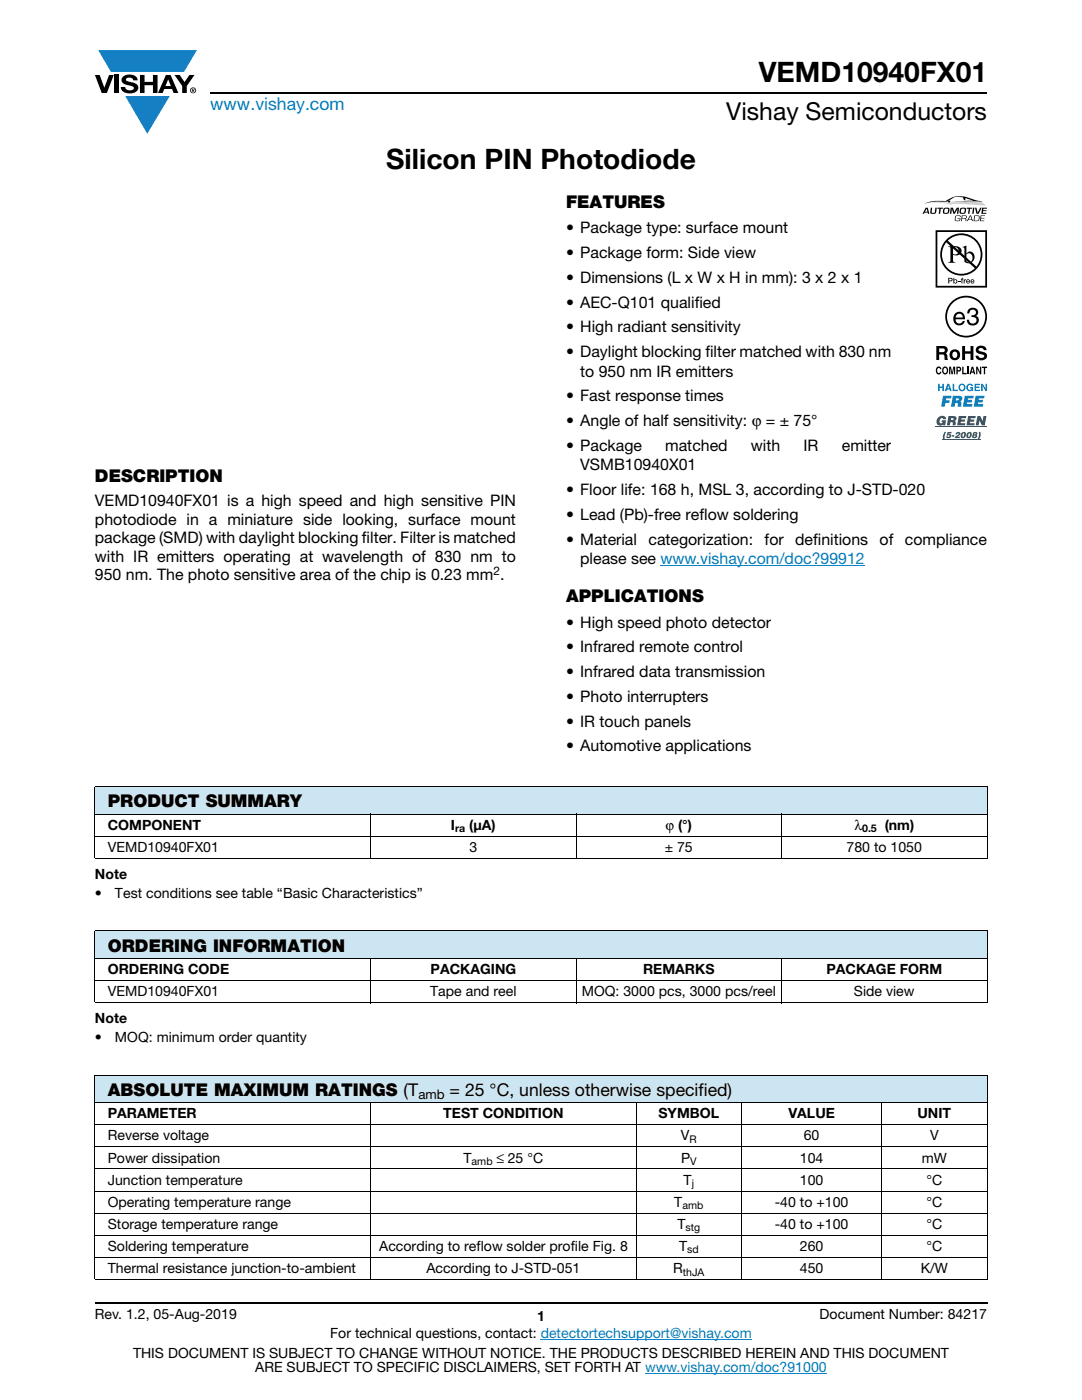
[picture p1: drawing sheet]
<svg xmlns="http://www.w3.org/2000/svg" width="216mm" height="279mm" viewBox="0 0 216 279" stroke-linecap="round" stroke-linejoin="round" font-family="sans-serif">
<defs><g id="words">
<g font-size="5.6">
<text x="151.4" y="16.4">VEMD10940FX01</text>
<text x="77" y="33.8">Silicon PIN Photodiode</text>
</g>
<text font-size="4.9" x="144.9" y="24">Vishay Semiconductors</text>
<text font-size="3.5" fill="#007ec4" x="42" y="21.9">www.vishay.com</text>
<g font-size="3.5">
<text x="112.9" y="41.5">FEATURES</text>
<text x="18.9" y="96.1">DESCRIPTION</text>
<text x="112.9" y="120.2">APPLICATIONS</text>
<text x="21.5" y="161.1">PRODUCT SUMMARY</text>
<text x="21.5" y="189.9">ORDERING INFORMATION</text>
<text x="21.5" y="218.7">ABSOLUTE MAXIMUM RATINGS (T</text>
<text x="89.7" y="218.7">= 25 °C, unless otherwise specified)</text>
</g>
<g font-size="3.2">
<text x="112.9" y="46.6">• Package type: surface mount</text>
<text x="112.9" y="51.5">• Package form: Side view</text>
<text x="112.9" y="56.5">• Dimensions (L x W x H in mm): 3 x 2 x 1</text>
<text x="112.9" y="61.4">• AEC-Q101 qualified</text>
<text x="112.9" y="66.3">• High radiant sensitivity</text>
<text x="112.9" y="71.3">• Daylight blocking filter matched with 830 nm</text>
<text x="115.8" y="75.2">to 950 nm IR emitters</text>
<text x="112.9" y="80.1">• Fast response times</text>
<text x="112.9" y="85">• Angle of half sensitivity: ϕ = ± 75°</text>
<text x="112.9" y="90">• Package</text>
<text x="132.7" y="90">matched</text>
<text x="149.8" y="90">with</text>
<text x="160.3" y="90">IR</text>
<text x="168" y="90">emitter</text>
<text x="115.8" y="93.9">VSMB10940X01</text>
<text x="18.9" y="101">VEMD10940FX01 is a high speed and high sensitive PIN</text>
<text x="112.9" y="98.8">• Floor life: 168 h, MSL 3, according to J-STD-020</text>
<text x="18.9" y="104.7">photodiode in a miniature side looking, surface mount</text>
<text x="112.9" y="103.7">• Lead (Pb)-free reflow soldering</text>
<text x="18.9" y="108.4">package (SMD) with daylight blocking filter. Filter is matched</text>
<text x="18.9" y="112.1">with IR emitters operating at wavelength of 830 nm to</text>
<text x="112.9" y="108.7">• Material</text>
<text x="115.8" y="112.5">please see www.vishay.com/doc?99912</text>
<text x="129.4" y="108.7">categorization:</text>
<text x="152.6" y="108.7">for</text>
<text x="158.7" y="108.7">definitions</text>
<text x="175.5" y="108.7">of</text>
<text x="180.6" y="108.7">compliance</text>
<text x="18.9" y="115.8">950 nm. The photo sensitive area of the chip is 0.23 mm .</text>
<text x="112.9" y="125.2">• High speed photo detector</text>
<text x="112.9" y="130.2">• Infrared remote control</text>
<text x="112.9" y="135.1">• Infrared data transmission</text>
<text x="112.9" y="140.1">• Photo interrupters</text>
<text x="112.9" y="145">• IR touch panels</text>
<text x="112.9" y="149.9">• Automotive applications</text>
</g>
<g font-size="2.8">
<text x="21.5" y="165.6">COMPONENT</text>
<text x="90" y="165.6">I</text>
<text x="93.6" y="165.6">(μA)</text>
<text x="132.8" y="165.6">ϕ (°)</text>
<text x="170.5" y="165.6">λ</text>
<text x="176.5" y="165.6">(nm)</text>
<text x="21.5" y="170">VEMD10940FX01</text>
<text x="93.7" y="170">3</text>
<text x="132.6" y="170">± 75</text>
<text x="168.9" y="170">780 to 1050</text>
<text x="18.9" y="175.3">Note</text>
<text x="18.9" y="179.2">•</text>
<text x="22.9" y="179.2">Test conditions see table “Basic Characteristics”</text>
<text x="21.5" y="194.4">ORDERING CODE</text>
<text x="85.9" y="194.4">PACKAGING</text>
<text x="128.3" y="194.4">REMARKS</text>
<text x="164.9" y="194.4">PACKAGE FORM</text>
<text x="21.5" y="198.8">VEMD10940FX01</text>
<text x="85.8" y="198.8">Tape and reel</text>
<text x="116.1" y="198.8">MOQ: 3000 pcs, 3000 pcs/reel</text>
<text x="170.4" y="198.8">Side view</text>
<text x="18.9" y="204.1">Note</text>
<text x="18.9" y="208">•</text>
<text x="22.9" y="208">MOQ: minimum order quantity</text>
<text x="21.5" y="223.2">PARAMETER</text>
<text x="21.5" y="227.6">Reverse voltage</text>
<text x="88.4" y="223.2">TEST CONDITION</text>
<text x="131.4" y="223.2">SYMBOL</text>
<text x="135.9" y="227.6">V</text>
<text x="157.3" y="223.2">VALUE</text>
<text x="160.4" y="227.6">60</text>
<text x="183.1" y="223.2">UNIT</text>
<text x="185.6" y="227.6">V</text>
<text x="21.5" y="232">Power dissipation</text>
<text x="92.5" y="232">T</text>
<text x="99.1" y="232">≤ 25 °C</text>
<text x="135.9" y="232">P</text>
<text x="159.6" y="232">104</text>
<text x="183.9" y="232">mW</text>
<text x="21.5" y="236.4">Junction temperature</text>
<text x="136.4" y="236.4">T</text>
<text x="159.6" y="236.4">100</text>
<text x="184.9" y="236.4">°C</text>
<text x="21.5" y="240.8">Operating temperature range</text>
<text x="21.5" y="245.2">Storage temperature range</text>
<text x="134.5" y="240.8">T</text>
<text x="135.2" y="245.2">T</text>
<text x="154.6" y="240.8">-40 to +100</text>
<text x="154.6" y="245.2">-40 to +100</text>
<text x="184.9" y="240.8">°C</text>
<text x="184.9" y="245.2">°C</text>
<text x="21.5" y="249.6">Soldering temperature</text>
<text x="75.6" y="249.6">According to reflow solder profile Fig. 8</text>
<text x="135.5" y="249.6">T</text>
<text x="159.6" y="249.6">260</text>
<text x="184.9" y="249.6">°C</text>
<text x="21.5" y="254.1">Thermal resistance junction-to-ambient</text>
<text x="85.1" y="254.1">According to J-STD-051</text>
<text x="134.3" y="254.1">R</text>
<text x="159.6" y="254.1">450</text>
<text x="183.7" y="254.1">K/W</text>
<text x="18.9" y="263.3">Rev. 1.2, 05-Aug-2019</text>
<text x="107.2" y="263.6">1</text>
<text x="163.6" y="263.3">Document Number: 84217</text>
<text x="65.9" y="267.1">For technical questions, contact: detectortechsupport@vishay.com</text>
<text x="26.5" y="271">THIS DOCUMENT IS SUBJECT TO CHANGE WITHOUT NOTICE. THE PRODUCTS DESCRIBED HEREIN AND THIS DOCUMENT</text>
<text x="50.9" y="273.8">ARE SUBJECT TO SPECIFIC DISCLAIMERS, SET FORTH AT www.vishay.com/doc?91000</text>
</g>
<text font-size="2.6" x="83.5" y="219.3">amb</text>
<text font-size="2.4" x="98.5" y="114.9">2</text>
<g font-size="2.1">
<text x="90.8" y="166.1">ra</text>
<text x="172" y="166.1">0.5</text>
<text x="94.1" y="232.5">amb</text>
<text x="137.6" y="228.1">R</text>
<text x="137.7" y="232.5">V</text>
<text x="138" y="236.9">j</text>
<text x="136.2" y="241.3">amb</text>
<text x="136.8" y="245.7">stg</text>
<text x="137.1" y="250.1">sd</text>
<text x="136.3" y="254.6">thJA</text>
</g>
</g></defs>
<g fill="#147fc3">
<path d="M19.6 10h19.7l-2.6 4.3h-1.1h-13.5z"/>
<path d="M25 19.2h8.9l-4.5 7.5z"/>
</g>
<g fill="#000">
<path d="M18.9 15h1l.9 2.5 1-2.5h.9l-1.4 3.6h-1zM22.9 15h.9v3.6h-.9zM24.6 15.3a2.1 2.1 0 0 1 2.8 .3l.1 .4h-.9a.79 .79 0 0 0-.7-.5 .79 .79 0 0 0-.8 .4l.3 .3 1 .2a1.08 1.08 0 0 1 1.2 1 1.08 1.08 0 0 1-1.1 1.2 1.73 1.73 0 0 1-2.4-1.2h.9a.96 .96 0 0 0 .8 .6 .96 .96 0 0 0 .9-.4 1.31 1.31 0 0 0-1.2-.6 1.03 1.03 0 0 1-1.1-.6 1.03 1.03 0 0 1 .2-1.1zM27.9 15h.9v1.3h1.7v-1.3h.9v3.6h-.9v-1.6h-1.7v1.6h-.9zM34.8 15h1.1l.9 1.4 1-1.4h1l-1.5 2.2v1.4h-.9v-1.4z"/>
<path d="M33.6 15.9l.5 1.3h-1.1zM33.1 15l-1.6 3.6h1l.3-.8h1.5l.3 .8h1l-1.6-3.6z"/>
<path d="M38.4 17.8h.2v.2h-.2zM38.3 17.7v.7h.1v-.3l.4 .3-.2-.3 .2-.2-.1-.2z"/>
<path d="M38.1 18a.46 .46 0 0 1 .9 0 .46 .46 0 0 1-.9 0zM37.9 18a.6 .6 0 0 0 1.2 0 .6 .6 0 0 0-1.2 0z"/>
</g>
<path d="M42 18.6h155M18.9 260h178.1" fill="none" stroke="#000" stroke-width=".36"/>
<path d="M131.8 112.8h40.8M107.9 267.3h42.1M128.7 274h36.3" fill="none" stroke="#007ec4" stroke-width=".2"/>
<g fill="#fff">
<path d="M33.4 42.4h55.1v45h-55.1z"/>
<path d="M184.1 39.2h12.9v48.5h-12.9z"/>
</g>
<path d="M185.1 40.6l1.4-.2 3.1 .1a3.8 3.8 0 0 1 2.2-.1l2.8-.1a2.03 2.03 0 0 1 2.1 .7h-.2a41.3 41.3 0 0 0-7.1-.2 10.3 10.3 0 0 0-4.3-.2z" fill="#ccc"/>
<g fill="#000">
<path d="M189.1 40.3l.4-.3 .1 .2-.1 .2zM184.4 40.6h.1a12.3 12.3 0 0 1 4.3-.6 5.2 5.2 0 0 1 5.5-.2l1.7 .4-6.2 .1 4.3-.2-1.4-.6-.1 .6-.4-.4v-.3a2.78 2.78 0 0 0-2.7 .5 2.69 2.69 0 0 1-2.2 .3l-1.4 .1zM185.7 41.5h.3l-.1 .8a.35 .35 0 0 0 .3 .2 .35 .35 0 0 0 .3-.2l.2-.8h.2l-.1 .8a.72 .72 0 0 1-1.2 .2zM187.1 41.5h1.1l-.1 .2h-.4l-.1 1h-.3l.1-1h-.4zM190.7 43.1a.64 .64 0 0 1 1 .2h-.2a.49 .49 0 0 0-.6-.2 .49 .49 0 0 0-.2 .7 .49 .49 0 0 0 .6 .2l.2-.3h-.4v-.1h.6a.61 .61 0 0 1-.5 .6 .61 .61 0 0 1-.7-.3zM191.2 56.1h.4v.1h-.4zM189.7 41.5h.4l.3 .9 .5-.9h.5l-.2 1.2h-.3l.2-1.1-.6 1.1h-.2l-.4-1-.1 1h-.3zM191.9 55.5h.3l-.2 .2 .2 .1v.1h-.2v.7h-.1v-.7h-.2zM192.3 55.8h.2v.1l.3-.2v.2l-.3 .1v.6h-.2zM192.9 41.5h1.1v.2h-.4l-.2 1h-.2l.1-1h-.4zM194.2 41.5h.2l-.1 1.2h-.3zM194.5 41.5h.3l.3 1 .5-1h.3l-.6 1.2h-.5z"/>
<path d="M195.7 43h.8v.1h-.7v.4h.7l-.1 .1h-.6l-.1 .4h.7v.1h-.9zM196 41.5h1l-.1 .1h-.7v.4h.7l-.1 .1h-.6l-.1 .4h.7v.2h-1zM186.9 73.3l.4-.2 .3 .1 .2 .5-.6-.2a.66 .66 0 0 0 .1 1l.3-.3h.2a.54 .54 0 0 1-.4 .5 .54 .54 0 0 1-.6-.4zM189.4 73.2h.4l.2 1.2 .2-1.2h.4v1.5h-.3v-1.3l-.2 1.3h-.2l-.3-1.3v1.3h-.2zM192 73.2h.3v1.2h.6v.3h-.9zM192 69.1h.6v1h1.1v-1h.5v2.7h-.5v-1.2h-1.1v1.2h-.6zM193 73.2h.3v1.5h-.3zM193.3 61.7a1.07 1.07 0 0 1 1.3-.2 1.07 1.07 0 0 1 .5 1.2l-.4 .3a1.06 1.06 0 0 1 .5 1.4 1.06 1.06 0 0 1-1.4 .5h-.2a1.02 1.02 0 0 1-.7-1.1h.5a.71 .71 0 0 0 .9 .8 .71 .71 0 0 0 .3-1.2l-.7-.1v-.4a.59 .59 0 0 0 .8-.4 .59 .59 0 0 0-.6-.7 .66 .66 0 0 0-.7 .7h-.4zM195 69.2a1.15 1.15 0 0 1 1.9 .7h-.6v-.2a.68 .68 0 0 0-1-.1v.4l.2 .1a1.29 1.29 0 0 1 1.5 .9 1.17 1.17 0 0 1-1.2 .9 1.17 1.17 0 0 1-1.1-.9h.5l.1 .2a.67 .67 0 0 0 1.1-.1l-.3-.3-.5-.1a.82 .82 0 0 1-.9-.6 .82 .82 0 0 1 .3-.9zM194.8 73.2h.3l.5 1v-1h.2v1.5h-.3l-.5-1.1v1.1h-.2zM195.9 73.2h1.1v.2h-.4v1.3h-.3v-1.3h-.4z"/>
<path d="M184.9 41.6l-.3 .7h.5zM184.7 41.5h.4l.3 1.2h-.2l-.1-.3h-.6l-.1 .3h-.3z"/>
<path d="M188.3 42.1a.45 .45 0 0 0 .9 0 .45 .45 0 0 0-.9 0zM188.3 41.6a.7 .7 0 0 1 1.2 .2 .74 .74 0 0 1-.4 .9 .74 .74 0 0 1-.9-.2z"/>
<path d="M189.1 48a3.9 3.9 0 0 1 5.3-.1 3.9 3.9 0 0 1 .4 5.3zM188.8 48.4l5.7 5.1a3.9 3.9 0 0 1-5.3 .1 3.9 3.9 0 0 1-.4-5.2zM187.6 50.8a4.2 4.2 0 0 0 8.4 0 4.2 4.2 0 0 0-8.4 0z"/>
<path d="M189.4 55.6v.4l.4-.1v-.3zM189.2 55.4l.7 .1 .2 .3-.2 .3h-.5v.5h-.2z"/>
<path d="M190.2 49.4v1.3a.75 .75 0 0 0 1.1-.7 .75 .75 0 0 0-1.1-.6zM189.2 49.1a2.81 2.81 0 0 1 2.4 .4 .97 .97 0 0 1 0 1.2 .97 .97 0 0 1-1.2 .2h-.2v1v.3l.5 .2h-1.5l.3-.1 .1-.4v-2.3v-.2z"/>
<path d="M190.4 56.1a.26 .26 0 0 0 .5 0 .26 .26 0 0 0-.5 0zM190.2 55.4h.2v.5a.38 .38 0 0 1 .5 0 .38 .38 0 0 1 0 .5 .38 .38 0 0 1-.5 .1l-.2 .1z"/>
<path d="M192.1 43.1l-.1 .5 .7-.1v-.4zM191.9 43h.7a.32 .32 0 0 1 .3 .3 .32 .32 0 0 1-.3 .3l.2 .1v.4h-.2v-.4h-.1h-.5l-.1 .4h-.1z"/>
<path d="M191.7 42.1a.44 .44 0 0 0 .8 0 .44 .44 0 0 0-.8 0zM191.7 41.6a.7 .7 0 0 1 1.1 .2 .74 .74 0 0 1-.4 .9 .74 .74 0 0 1-.9-.2z"/>
<path d="M192.8 50.8v1.3l.2 .2a.72 .72 0 0 0 .8-.1 .72 .72 0 0 0 .3-.8 .72 .72 0 0 0-.4-.8 .72 .72 0 0 0-.9 .2zM192.1 49.3l.7-.3v1.6a.89 .89 0 0 1 1.1-.3 .89 .89 0 0 1 .6 1 1.23 1.23 0 0 1-.7 1.1 1.23 1.23 0 0 1-1.4-.1v-2.7z"/>
<path d="M193 55.9v.2h.4l-.2-.2zM193 55.8h.4l.2 .4h-.6v.2l.5-.1a.42 .42 0 0 1-.6 .2 .42 .42 0 0 1 .1-.7z"/>
<path d="M193.6 43.1l-.3 .7h.6zM193.6 43h.2l.3 1.1h-.1l-.1-.2h-.7l-.1 .2h-.2z"/>
<path d="M193.9 55.9l-.1 .2h.4l-.2-.2zM193.8 55.8h.5l.1 .4h-.6l.1 .2 .5-.1a.42 .42 0 0 1-.7 .2 .42 .42 0 0 1 .1-.7z"/>
<path d="M194.5 43.1l-.1 .9 .8-.1 .1-.7zM194.4 43h.9a.66 .66 0 0 1-.4 1.1h-.6z"/>
<path d="M187 46.3h9.6v10.7h-9.6zM186.7 45.9v11.5h10.3v-11.5z"/>
<path d="M187.4 69.5v.8l.9-.1a.39 .39 0 0 0 .1-.6zM186.8 69.1h1.4a.79 .79 0 0 1 .8 .4 .79 .79 0 0 1-.1 .9l-.2 .1a.98 .98 0 0 1 .4 1.2l.1 .1h-.7l-.2-1-.9-.1v1.1h-.6z"/>
<path d="M188.4 73.4a.64 .64 0 0 0 .2 1.1l.1-.1a.64 .64 0 0 0-.1-1zM188.2 73.3l.2-.1a.56 .56 0 0 1 .7 .3 .82 .82 0 0 1-.5 1.2h-.2a.89 .89 0 0 1-.2-1.4z"/>
<path d="M189 63.2a3.8 3.8 0 0 1 7.6 0 3.8 3.8 0 0 1-7.6 0zM188.6 63.2a4.2 4.2 0 0 0 8.4 0 4.2 4.2 0 0 0-8.4 0z"/>
<path d="M190.3 70.2a.63 .63 0 0 0-.3 .8 .63 .63 0 0 0 .8 .4 .63 .63 0 0 0 .2-.8 .63 .63 0 0 0-.7-.4zM189.5 70.8a1.09 1.09 0 0 1 2.1 0 1.09 1.09 0 0 1-2.1 0z"/>
<path d="M191.1 73.4v.5l.4-.1v-.3zM190.8 73.2h.6a.5 .5 0 0 1 .4 .5 .5 .5 0 0 1-.4 .5h-.3v.5h-.3z"/>
<path d="M190.9 62.8l-.2 .6h1.4a.7 .7 0 0 0-.4-.7 .7 .7 0 0 0-.8 .1zM190.7 62.5a1.18 1.18 0 0 1 1.4-.1 1.18 1.18 0 0 1 .5 1.3h-1.9a.73 .73 0 0 0 .5 .8 .73 .73 0 0 0 .9-.4h.4a1.21 1.21 0 0 1-1.6 .8 1.21 1.21 0 0 1-.6-1.7z"/>
<path d="M194 73.5l-.1 .6h.3zM193.9 73.2h.3l.4 1.5h-.3v-.3h-.5l-.1 .3h-.3z"/>
</g>
<path d="M186.7 85.1h10.3" fill="none" stroke="#1f9047" stroke-width=".2"/>
<g fill="#1f9047">
<path d="M187.2 83.4a.91 .91 0 0 1 .9-.4 .91 .91 0 0 1 .7 .7h-.6l-.3-.3a.56 .56 0 0 0-.4 .5 .56 .56 0 0 0 .3 .6l.3-.2h-.2v-.4h.9l-.2 1h-.4v-.2a.82 .82 0 0 1-1.1 .1 .82 .82 0 0 1-.1-1.1z"/>
<path d="M191.3 83h1.5v.5h-1v.2h.8l-.1 .5h-.8v.3h.9l-.1 .4h-1.5z"/>
<path d="M193.2 83h1.5l-.1 .5h-.9v.2h.7v.5h-.8l-.1 .3h1l-.1 .4h-1.6z"/>
<path d="M195 83h.6l.5 1 .1-1h.6l-.3 1.9h-.6l-.5-1-.1 1h-.6z"/>
<path d="M188.5 86.2h.3l-.3 .8v.7h-.3v-.7z"/>
<path d="M189.1 86.2h.8l-.1 .3h-.5l-.1 .2h.5a.52 .52 0 0 1-.2 .7 .52 .52 0 0 1-.7-.3l.5 .1 .2-.2-.2-.1h-.4z"/>
<path d="M190 86.8h.4v.4h-.5z"/>
<path d="M190.8 86.4a.5 .5 0 0 1 .5-.2 .5 .5 0 0 1 .4 .4l-.7 .5h.6l-.1 .3h-1l.8-.8-.1-.1-.2 .2h-.4z"/>
<path d="M189.8 83.5l-.1 .3h.5l.1-.1-.1-.2zM189.3 83l1.5 .2a.54 .54 0 0 1-.3 .8l.2 .2v.7h-.6v-.5l-.3-.2h-.1l-.2 .7h-.6z"/>
<path d="M192.2 86.5l-.2 .5 .2 .2 .2-.5-.1-.2zM191.9 86.3a.51 .51 0 0 1 .8 .2 .66 .66 0 0 1-.2 .8 .66 .66 0 0 1-.8 0v-.5z"/>
<path d="M193.3 86.5l-.1 .5 .1 .2 .3-.5-.2-.2zM193.1 86.3a.51 .51 0 0 1 .8 .2 .66 .66 0 0 1-.2 .8 .66 .66 0 0 1-.8 0l-.1-.5z"/>
</g>
<path d="M188 87.7h7.7" fill="none" stroke="#1f9047" stroke-width=".2"/>
<g fill="#1f9047">
<path d="M195.3 86.2h.3l.1 .8a.72 .72 0 0 1-.7 .7l.3-.7z"/>
<path d="M194.5 86.5l-.1 .2h.2l.1-.2zM194.4 86.9v.3h.2v-.3zM194.2 86.4a.52 .52 0 0 1 .8 .1l-.2 .3 .2 .3a.55 .55 0 0 1-.5 .4 .55 .55 0 0 1-.6-.4l.3-.3-.1-.3z"/>
</g>
<g fill="#0160ae">
<path d="M187.2 76.6h.3v.6h.5v-.6h.3v1.4h-.3v-.6h-.5v.6h-.3z"/>
<path d="M190.1 76.6h.3v1.2h.7v.2h-1z"/>
<path d="M193 76.8a.68 .68 0 0 1 1.2 .3l-.9-.2a.55 .55 0 0 0-.2 .5 .55 .55 0 0 0 .4 .4l.4-.3h-.3v-.2h.6v.7h-.2l-.1-.1a.71 .71 0 0 1-1-.1 .71 .71 0 0 1 .1-1z"/>
<path d="M194.5 76.6h1v.3h-.8v.3h.8v.2h-.8v.4h.8v.2h-1z"/>
<path d="M195.8 76.6h.3l.6 1v-1h.3v1.4h-.3l-.6-1v1h-.3z"/>
<path d="M188.2 79h1.7l-.1 .5h-1l-.1 .4h.8l-.1 .5h-.8l-.1 .8h-.7z"/>
<path d="M192.5 79h1.8l-.1 .5h-1.1v.3h.9l-.1 .5h-.9l-.1 .3h1.1l-.1 .6h-1.8z"/>
<path d="M194.7 79h1.7v.5h-1.1v.3h.8v.5h-.9l-.1 .3h1.1l-.1 .6h-1.8z"/>
<path d="M189.2 76.9l-.2 .6h.4zM189 76.6h.4l.5 1.4h-.3l-.1-.2h-.6l-.1 .2h-.3z"/>
<path d="M191.5 77.4a.47 .47 0 0 0 .9 0 .47 .47 0 0 0-.9 0zM191.2 77.3a.75 .75 0 0 1 1.5 0 .75 .75 0 0 1-1.5 0z"/>
<path d="M190.8 79.5l-.1 .4 .6-.1-.1-.3zM190.1 79l1.8 .1a.63 .63 0 0 1-.3 1l.2 .3v.8h-.7v-.6l-.3-.2h-.2l-.1 .8h-.7z"/>
</g>
<path d="M18.9 157h178.1v5.5h-178.1z" fill="#cce5f3"/>
<g fill="#fff">
<path d="M18.9 162.5h55.1v4.4h-55.1z"/>
<path d="M74 162.5h41v4.4h-41z"/>
<path d="M115 162.5h41v4.4h-41z"/>
<path d="M156 162.5h41v4.4h-41z"/>
</g>
<path d="M18.9 185.8h178.1v5.5h-178.1z" fill="#cce5f3"/>
<g fill="#fff">
<path d="M18.9 191.3h55.1v4.4h-55.1z"/>
<path d="M74 191.3h41v4.4h-41z"/>
<path d="M115 191.3h41v4.4h-41z"/>
<path d="M156 191.3h41v4.4h-41z"/>
</g>
<path d="M18.9 214.6h178.1v5.5h-178.1z" fill="#cce5f3"/>
<g fill="#fff">
<path d="M18.9 220.1h55.1v4.4h-55.1z"/>
<path d="M74 220.1h53v4.4h-53z"/>
<path d="M127 220.1h21v4.4h-21z"/>
<path d="M148 220.1h28v4.4h-28z"/>
<path d="M176 220.1h21v4.4h-21z"/>
</g>
<g fill="none" stroke="#000" stroke-width=".2">
<path d="M18.9 157h178.1M18.9 157.1v14.1M197 157.1v14.1M18.9 162.5h178.1M18.9 166.9h178.1M18.9 171.3h178.1M74 162.4v9M115 162.4v9M156 162.4v9M18.9 185.8h178.1M18.9 191.3h178.1M18.9 195.7h178.1"/>
<path d="M18.9 185.9v14.1M74 191.2v9M115 191.2v9M156 191.2v9M197 185.9v14.1M18.9 200.1h178.1M18.9 214.6h178.1M18.9 214.7v40.6M74 220v35.4M127 220v35.4M148 220v35.4M176 220v35.4"/>
<path d="M197 214.7v40.6M18.9 220.1h178.1M18.9 224.5h178.1M18.9 228.9h178.1M18.9 233.3h178.1M18.9 237.7h178.1M18.9 242.1h178.1M18.9 246.5h178.1M18.9 250.9h178.1M18.9 255.4h178.1"/>
</g>
<use href="#words"/>
</svg>
